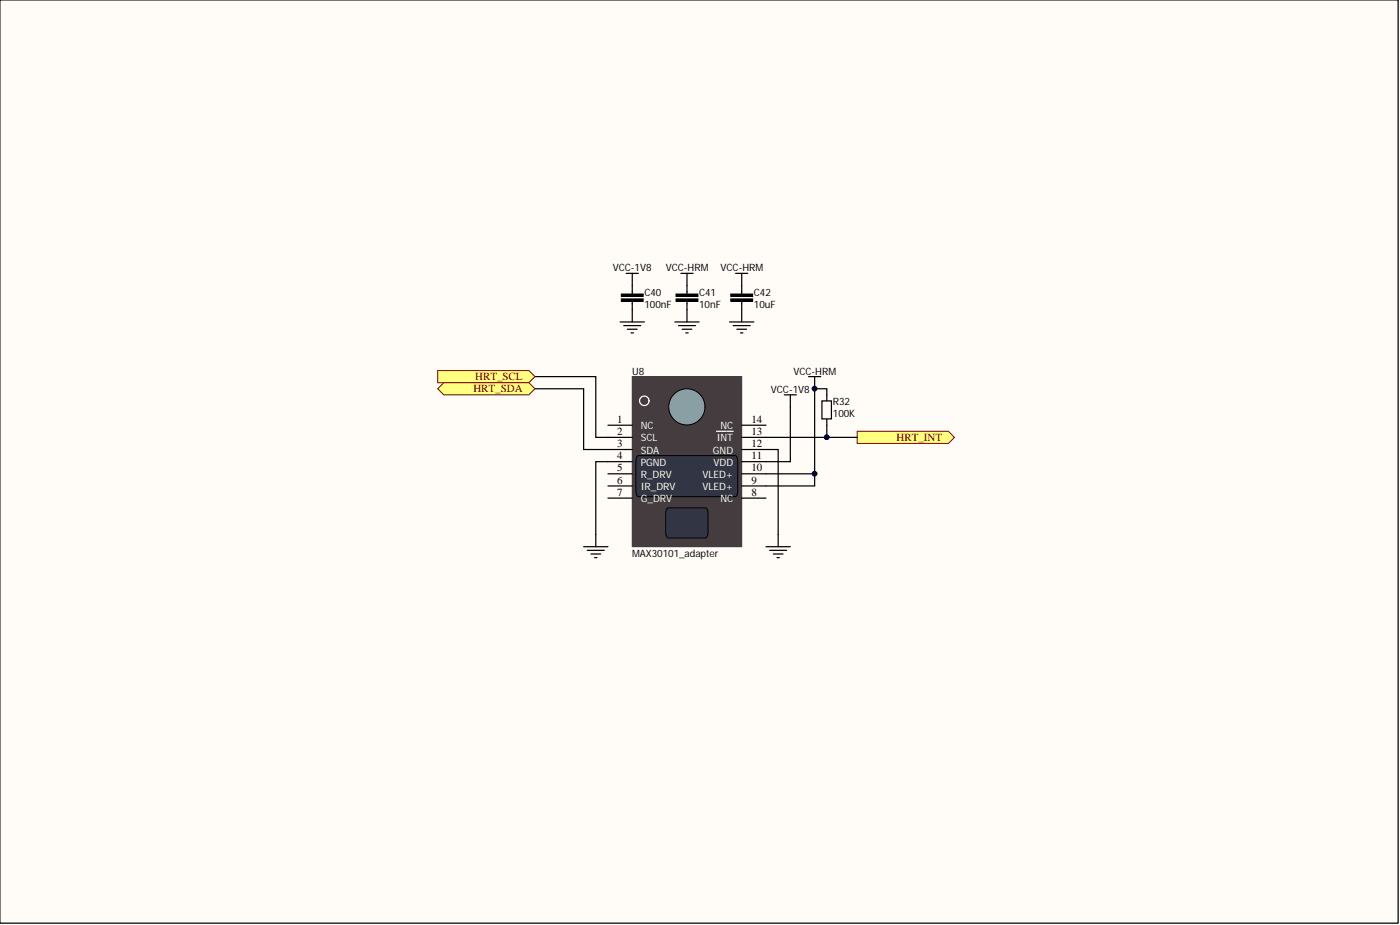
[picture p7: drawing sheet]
<svg xmlns="http://www.w3.org/2000/svg" width="292mm" height="193mm" viewBox="0 0 292 193" stroke-linecap="round" stroke-linejoin="round" font-family="sans-serif">
<defs><g id="words">
<g font-size="2.3" fill="#800000">
<text x="98.8" y="81.9">HRT_SDA</text>
<text x="99.1" y="79.3">HRT_SCL</text>
<text x="187.1" y="92">HRT_INT</text>
</g>
<g font-size="2.3">
<text x="128.7" y="88.2">1</text>
<text x="156.8" y="88.2">14</text>
<text x="128.7" y="95.8">4</text>
<text x="128.7" y="93.3">3</text>
<text x="128.7" y="90.7">2</text>
<text x="156.8" y="90.7">13</text>
<text x="156.8" y="93.3">12</text>
<text x="156.8" y="95.8">11</text>
<text x="128.7" y="98.3">5</text>
<text x="128.7" y="100.9">6</text>
<text x="156.8" y="100.9">9</text>
<text x="156.8" y="98.3">10</text>
<text x="128.7" y="103.4">7</text>
<text x="156.8" y="103.4">8</text>
</g>
<g font-size="2.1">
<text x="127.9" y="56.6">VCC-1V8</text>
<text x="138.9" y="56.6">VCC-HRM</text>
<text x="150.3" y="56.6">VCC-HRM</text>
<text x="134.5" y="61.7">C40</text>
<text x="134.5" y="64.2">100nF</text>
<text x="145.9" y="61.7">C41</text>
<text x="145.9" y="64.2">10nF</text>
<text x="157.3" y="61.7">C42</text>
<text x="157.3" y="64.2">10uF</text>
<text x="131.9" y="78.1">U8</text>
<text x="160.8" y="81.9">VCC-1V8</text>
<text x="165.5" y="78.1">VCC-HRM</text>
<text x="173.8" y="84.5">R32</text>
<text x="173.8" y="87">100K</text>
<text x="131.9" y="116.2">MAX30101_adapter</text>
</g>
<g font-size="2.1" fill="#fff">
<text x="133.7" y="89.6">NC</text>
<text x="150.3" y="89.6">NC</text>
<text x="133.7" y="94.6">SDA</text>
<text x="133.7" y="92.1">SCL</text>
<text x="148.7" y="94.6">GND</text>
<text x="149.5" y="92.1">INT</text>
<text x="133.7" y="97.2">PGND</text>
<text x="133.7" y="99.7">R_DRV</text>
<text x="146.5" y="99.7">VLED+</text>
<text x="148.9" y="97.2">VDD</text>
<text x="133.7" y="102.2">IR_DRV</text>
<text x="133.7" y="104.8">G_DRV</text>
<text x="146.5" y="102.2">VLED+</text>
<text x="150.3" y="104.8">NC</text>
</g>
</g></defs>
<path d="M0 0h291.7v192.6h-291.7z" fill="#fffcf8" stroke="#000" stroke-width=".21"/>
<g fill="none" stroke="#000" stroke-width=".25">
<path d="M142.1 57h2.5M143.3 57v4.3M153.5 57h2.5M154.7 57v4.3M140.8 67.2h5.1M141.6 67.9h3.5M142.3 68.7h2M143.1 69.4h.5M143.3 62.9v4.3M152.2 67.2h5.1M153 67.9h3.5M153.7 68.7h2.1"/>
<path d="M154.5 69.4h.5M154.7 62.9v4.3M168.7 78.6h2.5M170 78.6v2.5M126.8 96.3h-2.5v17.8M171.5 83.6h2v3.8h-2zM172.5 82.4v1.2M172.5 87.4v1.3M121.8 114.1h5M122.5 114.8h3.6M123.3 115.6h2M124.1 116.3h.5"/>
<path d="M159.8 114.1h5.1M160.6 114.8h3.5M161.3 115.6h2.1M162.1 116.3h.5M162.4 111.5v2.6"/>
</g>
<g fill="#000">
<path d="M141 61.3h4.6v.5h-4.6z" fill-rule="evenodd"/>
<path d="M141 62.4h4.6v.5h-4.6z" fill-rule="evenodd"/>
<path d="M152.5 61.3h4.5v.5h-4.5z" fill-rule="evenodd"/>
<path d="M152.5 62.4h4.5v.5h-4.5z" fill-rule="evenodd"/>
</g>
<path d="M141 61.3h4.6v.5h-4.6zM141 62.4h4.6v.5h-4.6zM152.5 61.3h4.5v.5h-4.5zM152.5 62.4h4.5v.5h-4.5z" fill="none" stroke="#000" stroke-width=".21"/>
<circle cx="169.9" cy="81.1" r=".48" fill="#000080" stroke="#000080" stroke-width=".21"/>
<path d="M178.8 90h19.1l1.2 1.2-1.2 1.3h-19.1z" fill-rule="evenodd" fill="#ffff80" stroke="#800000" stroke-width=".21"/>
<g fill="none" stroke="#000" stroke-width=".25">
<path d="M130.6 57h2.6M131.9 57v4.3M111.6 78.6h12.7v12.6h2.5M129.4 67.2h5.1M130.1 67.9h3.6M130.9 68.7h2M131.7 69.4h.5M131.9 62.9v4.3M111.6 81.1h10.2v12.7h5M159.8 93.8h2.6v17.7M159.8 98.8h10.2M163.6 82.4h2.6"/>
<path d="M164.9 82.4v13.9h-5.1M172.5 88.7v2.5"/>
</g>
<g fill="#000080" stroke="#000080" stroke-width=".21">
<circle cx="172.5" cy="91.2" r=".48"/>
<circle cx="169.9" cy="98.8" r=".48"/>
</g>
<g fill="#000">
<path d="M129.6 61.3h4.6v.5h-4.6z" fill-rule="evenodd"/>
<path d="M129.6 62.4h4.6v.5h-4.6z" fill-rule="evenodd"/>
</g>
<path d="M129.6 61.3h4.6v.5h-4.6zM129.6 62.4h4.6v.5h-4.6z" fill="none" stroke="#000" stroke-width=".21"/>
<g fill="#ffff80" stroke="#800000" stroke-width=".21">
<path d="M91.3 77.3h19.1l1.2 1.3-1.2 1.2h-19.1z" fill-rule="evenodd"/>
<path d="M91.3 81.1l1.3-1.3h17.8l1.2 1.3-1.2 1.3h-17.8z" fill-rule="evenodd"/>
</g>
<path d="M131.9 78.6h22.8v35.5h-22.8z" fill-rule="evenodd" fill="#443c3e"/>
<path d="M131.9 78.6h22.8v35.5h-22.8z" fill="none" stroke="#443c3e" stroke-width=".21"/>
<circle cx="134.4" cy="83.6" r=".99" fill="none" stroke="#fff" stroke-width=".25"/>
<circle cx="143.3" cy="84.9" r="3.8" fill="#899fa3" stroke="#000" stroke-width=".21"/>
<g fill="#323543" stroke="#000" stroke-width=".21">
<path d="M139.2 106l8-.1a1.2 1.2 0 0 1 .5 1.3v3.8a1.2 1.2 0 0 1-.5 1.2h-7.8a1.2 1.2 0 0 1-.5-1.2v-3.8z"/>
<path d="M133 95.1l20.4-.1a1.2 1.2 0 0 1 .5 1.3v6a1.2 1.2 0 0 1-.5 1.3h-20.2a1.2 1.2 0 0 1-.5-1.3v-6z"/>
</g>
<g fill="none" stroke="#000" stroke-width=".25">
<path d="M126.8 88.7h5.1M126.8 91.2h5.1M126.8 93.8h5.1M126.8 96.3h5.1M126.8 98.8h5.1M154.7 91.2h24.1M154.7 88.7h5.1M154.7 93.8h5.1M154.7 96.3h5.1M154.7 98.8h5.1M172.5 82.4v-1.3h-2.5v20.3h-15.3M126.8 101.4h5.1"/>
<path d="M126.8 103.9h5.1M154.7 103.9h5.1"/>
</g>
<path d="M149.5 90h.7M150.3 90h1.2M151.7 90h1.3" fill="none" stroke="#fff" stroke-width=".25"/>
<g fill="#000080" stroke="#000080" stroke-width=".21">
<circle cx="169.9" cy="81.1" r=".48"/>
<circle cx="169.9" cy="98.8" r=".48"/>
<circle cx="172.5" cy="91.2" r=".48"/>
</g>
<use href="#words"/>
</svg>
